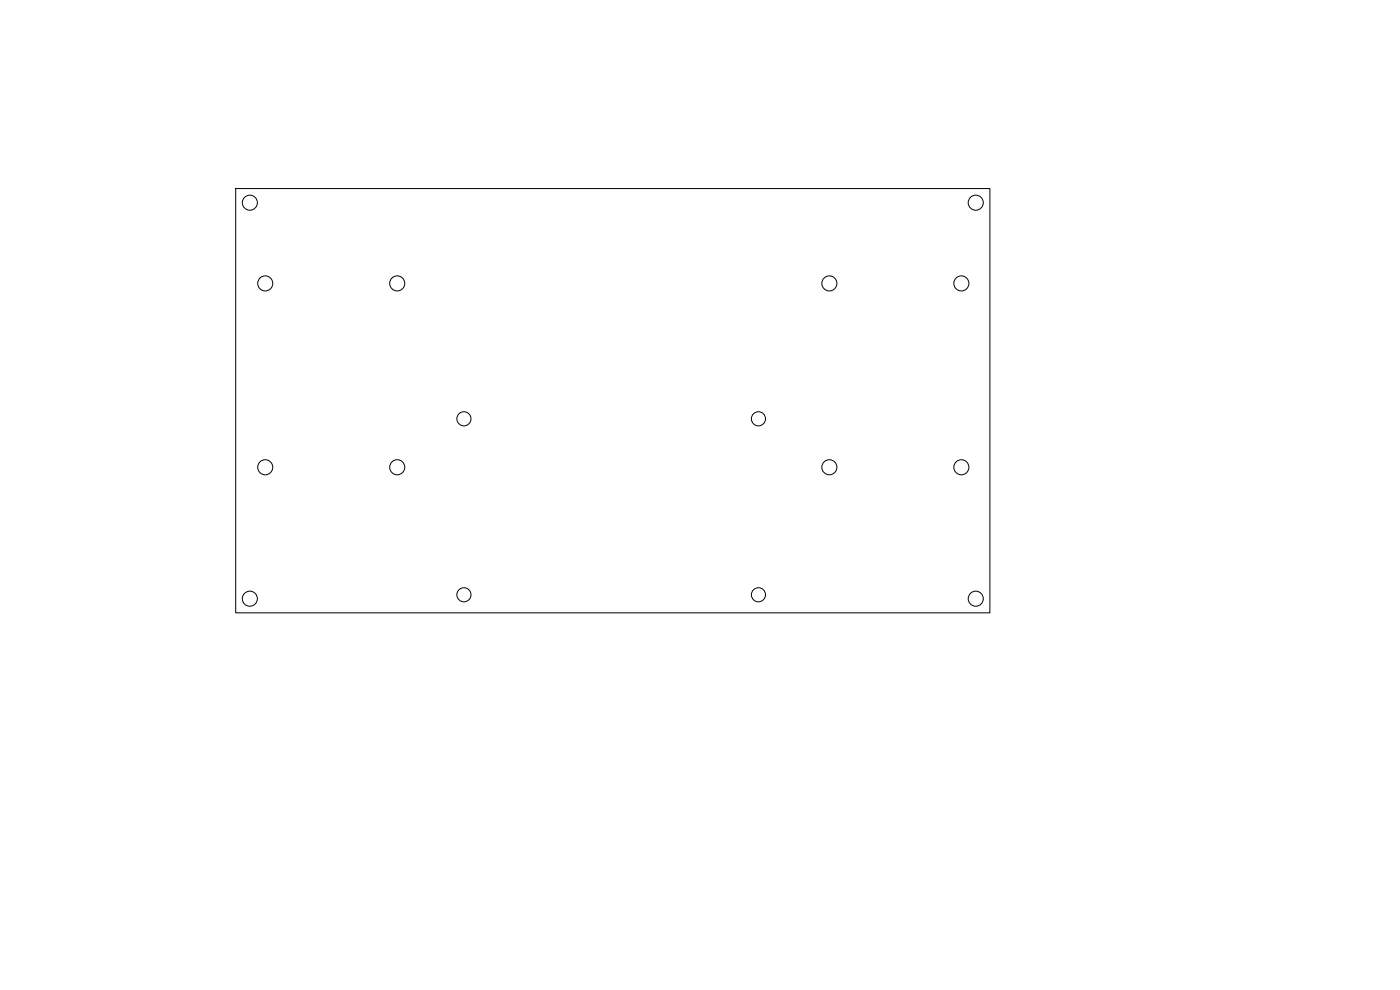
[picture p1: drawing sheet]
<svg xmlns="http://www.w3.org/2000/svg" width="297mm" height="210mm" viewBox="0 0 297 210" stroke-linecap="round" stroke-linejoin="round" font-family="sans-serif">
<g fill="none" stroke="#000" stroke-width=".21">
<path d="M50 40h160v90h-160z"/>
<circle cx="53" cy="43" r="1.6"/>
<circle cx="207" cy="43" r="1.6"/>
<circle cx="56.3" cy="60.1" r="1.6"/>
<circle cx="84.3" cy="60.1" r="1.6"/>
<circle cx="175.9" cy="60.1" r="1.6"/>
<circle cx="203.9" cy="60.1" r="1.6"/>
<circle cx="56.3" cy="99.1" r="1.6"/>
<circle cx="84.3" cy="99.1" r="1.6"/>
<circle cx="98.4" cy="88.8" r="1.5"/>
<circle cx="160.9" cy="88.8" r="1.5"/>
<circle cx="175.9" cy="99.1" r="1.6"/>
<circle cx="203.9" cy="99.1" r="1.6"/>
<circle cx="53" cy="127" r="1.6"/>
<circle cx="98.4" cy="126.2" r="1.5"/>
<circle cx="160.9" cy="126.2" r="1.5"/>
<circle cx="207" cy="127" r="1.6"/>
</g>
</svg>
